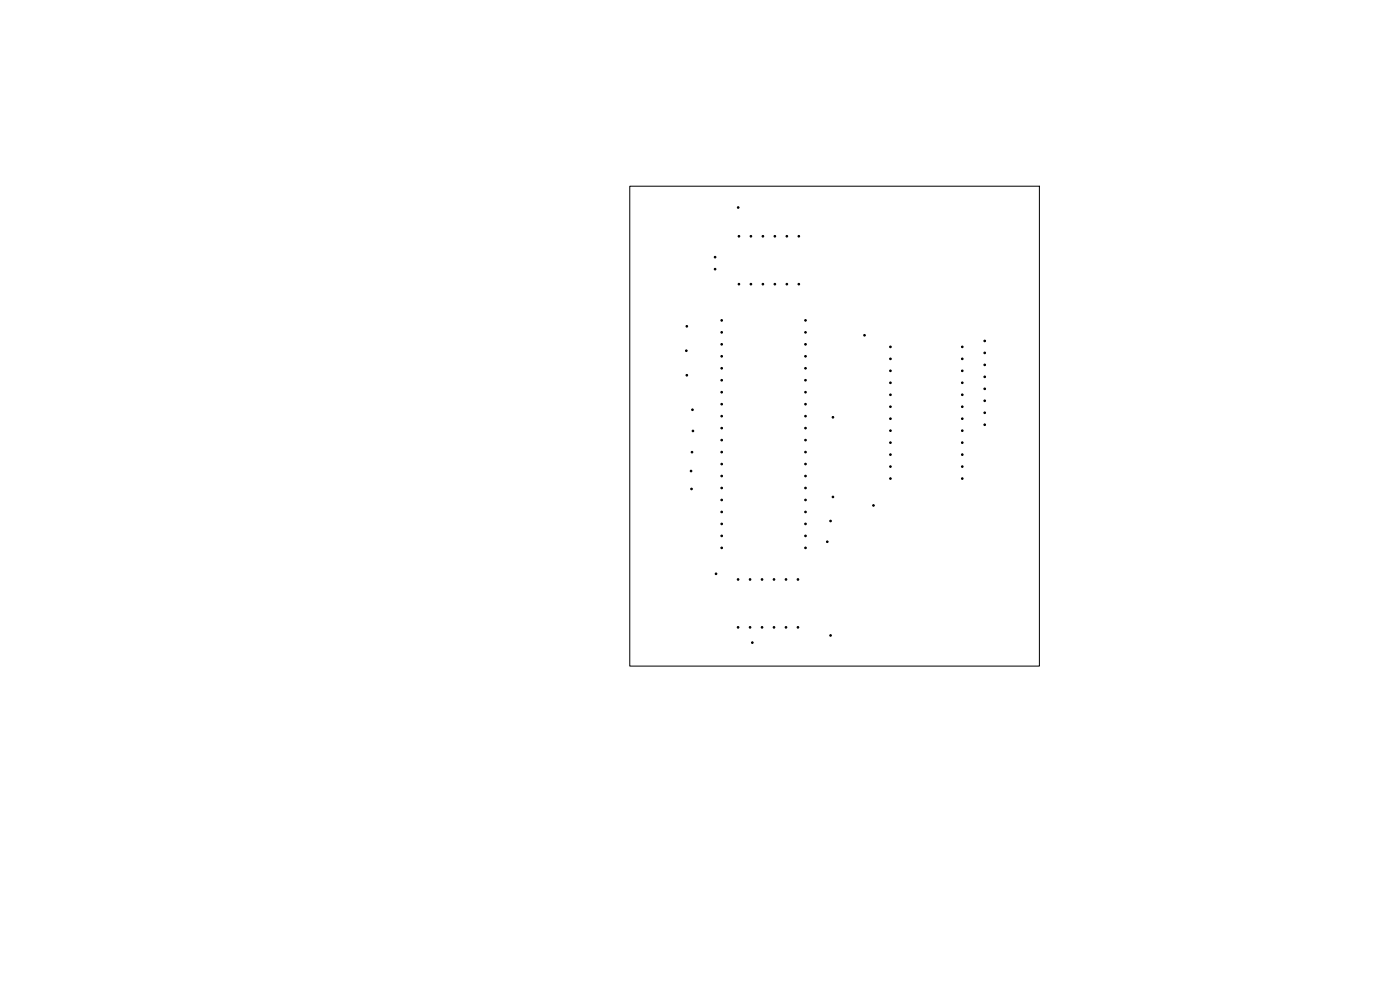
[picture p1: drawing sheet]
<svg xmlns="http://www.w3.org/2000/svg" width="297mm" height="210mm" viewBox="0 0 297 210" stroke-linecap="round" stroke-linejoin="round" font-family="sans-serif">
<path d="M133.6 39.5h86.9v101.8h-86.9z" fill="none" stroke="#000" stroke-width=".21"/>
<g fill="#000" stroke="#000" stroke-width=".21">
<circle cx="151.7" cy="54.6" r=".18"/>
<circle cx="151.7" cy="57.1" r=".18"/>
<circle cx="156.6" cy="44" r=".17"/>
<circle cx="156.8" cy="50.1" r=".17"/>
<circle cx="159.3" cy="50.1" r=".17"/>
<circle cx="161.8" cy="50.1" r=".17"/>
<circle cx="164.4" cy="50.1" r=".17"/>
<circle cx="166.9" cy="50.1" r=".17"/>
<circle cx="169.5" cy="50.1" r=".17"/>
<circle cx="145.6" cy="74.4" r=".18"/>
<circle cx="145.7" cy="69.2" r=".17"/>
<circle cx="145.7" cy="79.6" r=".17"/>
<circle cx="153.1" cy="68" r=".17"/>
<circle cx="153.1" cy="70.5" r=".17"/>
<circle cx="153.1" cy="73" r=".17"/>
<circle cx="153.1" cy="75.6" r=".17"/>
<circle cx="153.1" cy="78.1" r=".17"/>
<circle cx="156.8" cy="60.3" r=".17"/>
<circle cx="159.3" cy="60.3" r=".17"/>
<circle cx="161.8" cy="60.3" r=".17"/>
<circle cx="164.4" cy="60.3" r=".17"/>
<circle cx="166.9" cy="60.3" r=".17"/>
<circle cx="169.5" cy="60.3" r=".17"/>
<circle cx="170.9" cy="78.1" r=".17"/>
<circle cx="170.9" cy="68" r=".17"/>
<circle cx="170.9" cy="73" r=".17"/>
<circle cx="170.9" cy="75.6" r=".17"/>
<circle cx="170.9" cy="70.5" r=".17"/>
<circle cx="183.4" cy="71.1" r=".17"/>
<circle cx="188.9" cy="78.7" r=".18"/>
<circle cx="188.9" cy="73.6" r=".18"/>
<circle cx="188.9" cy="76.1" r=".18"/>
<circle cx="204.1" cy="73.6" r=".18"/>
<circle cx="204.1" cy="78.7" r=".18"/>
<circle cx="204.1" cy="76.1" r=".18"/>
<circle cx="208.9" cy="77.4" r=".18"/>
<circle cx="208.9" cy="74.9" r=".18"/>
<circle cx="208.9" cy="79.9" r=".18"/>
<circle cx="208.9" cy="72.3" r=".18"/>
<circle cx="146.6" cy="99.9" r=".17"/>
<circle cx="146.8" cy="95.9" r=".18"/>
<circle cx="146.9" cy="86.9" r=".17"/>
<circle cx="147" cy="91.4" r=".17"/>
<circle cx="153.1" cy="98.4" r=".17"/>
<circle cx="153.1" cy="80.7" r=".17"/>
<circle cx="153.1" cy="85.7" r=".17"/>
<circle cx="153.1" cy="95.9" r=".17"/>
<circle cx="153.1" cy="90.8" r=".17"/>
<circle cx="153.1" cy="83.2" r=".17"/>
<circle cx="153.1" cy="93.4" r=".17"/>
<circle cx="153.1" cy="88.3" r=".17"/>
<circle cx="170.9" cy="93.4" r=".17"/>
<circle cx="170.9" cy="90.8" r=".17"/>
<circle cx="170.9" cy="95.9" r=".17"/>
<circle cx="170.9" cy="80.7" r=".17"/>
<circle cx="170.9" cy="88.3" r=".17"/>
<circle cx="170.9" cy="85.7" r=".17"/>
<circle cx="170.9" cy="98.4" r=".17"/>
<circle cx="170.9" cy="83.2" r=".17"/>
<circle cx="176.7" cy="88.5" r=".17"/>
<circle cx="188.9" cy="93.9" r=".18"/>
<circle cx="188.9" cy="81.2" r=".18"/>
<circle cx="188.9" cy="99" r=".18"/>
<circle cx="188.9" cy="91.4" r=".18"/>
<circle cx="188.9" cy="86.3" r=".18"/>
<circle cx="188.9" cy="83.7" r=".18"/>
<circle cx="188.9" cy="96.4" r=".18"/>
<circle cx="188.9" cy="88.8" r=".18"/>
<circle cx="204.1" cy="81.2" r=".18"/>
<circle cx="204.1" cy="93.9" r=".18"/>
<circle cx="204.1" cy="83.7" r=".18"/>
<circle cx="204.1" cy="96.4" r=".18"/>
<circle cx="204.1" cy="88.8" r=".18"/>
<circle cx="204.1" cy="86.3" r=".18"/>
<circle cx="204.1" cy="99" r=".18"/>
<circle cx="204.1" cy="91.4" r=".18"/>
<circle cx="208.9" cy="82.5" r=".18"/>
<circle cx="208.9" cy="87.6" r=".18"/>
<circle cx="208.9" cy="85" r=".18"/>
<circle cx="208.9" cy="90.1" r=".18"/>
<circle cx="146.7" cy="103.7" r=".18"/>
<circle cx="153.1" cy="101" r=".17"/>
<circle cx="153.1" cy="113.7" r=".17"/>
<circle cx="153.1" cy="111.1" r=".17"/>
<circle cx="153.1" cy="108.6" r=".17"/>
<circle cx="153.1" cy="116.2" r=".17"/>
<circle cx="153.1" cy="103.5" r=".17"/>
<circle cx="153.1" cy="106.1" r=".17"/>
<circle cx="170.9" cy="103.5" r=".17"/>
<circle cx="170.9" cy="106.1" r=".17"/>
<circle cx="170.9" cy="111.1" r=".17"/>
<circle cx="170.9" cy="113.7" r=".17"/>
<circle cx="170.9" cy="116.2" r=".17"/>
<circle cx="170.9" cy="108.6" r=".17"/>
<circle cx="170.9" cy="101" r=".17"/>
<circle cx="175.5" cy="114.9" r=".17"/>
<circle cx="176.2" cy="110.5" r=".18"/>
<circle cx="176.7" cy="105.4" r=".18"/>
<circle cx="185.3" cy="107.2" r=".17"/>
<circle cx="188.9" cy="101.5" r=".18"/>
<circle cx="204.1" cy="101.5" r=".18"/>
<circle cx="151.9" cy="121.7" r=".17"/>
<circle cx="156.6" cy="133.1" r=".18"/>
<circle cx="156.6" cy="122.9" r=".18"/>
<circle cx="159.1" cy="133.1" r=".18"/>
<circle cx="159.1" cy="122.9" r=".18"/>
<circle cx="159.6" cy="136.3" r=".17"/>
<circle cx="161.7" cy="133.1" r=".18"/>
<circle cx="161.7" cy="122.9" r=".18"/>
<circle cx="164.2" cy="133.1" r=".18"/>
<circle cx="164.2" cy="122.9" r=".18"/>
<circle cx="166.7" cy="133.1" r=".18"/>
<circle cx="166.7" cy="122.9" r=".18"/>
<circle cx="169.3" cy="133.1" r=".18"/>
<circle cx="169.3" cy="122.9" r=".18"/>
<circle cx="176.2" cy="134.8" r=".18"/>
</g>
</svg>
